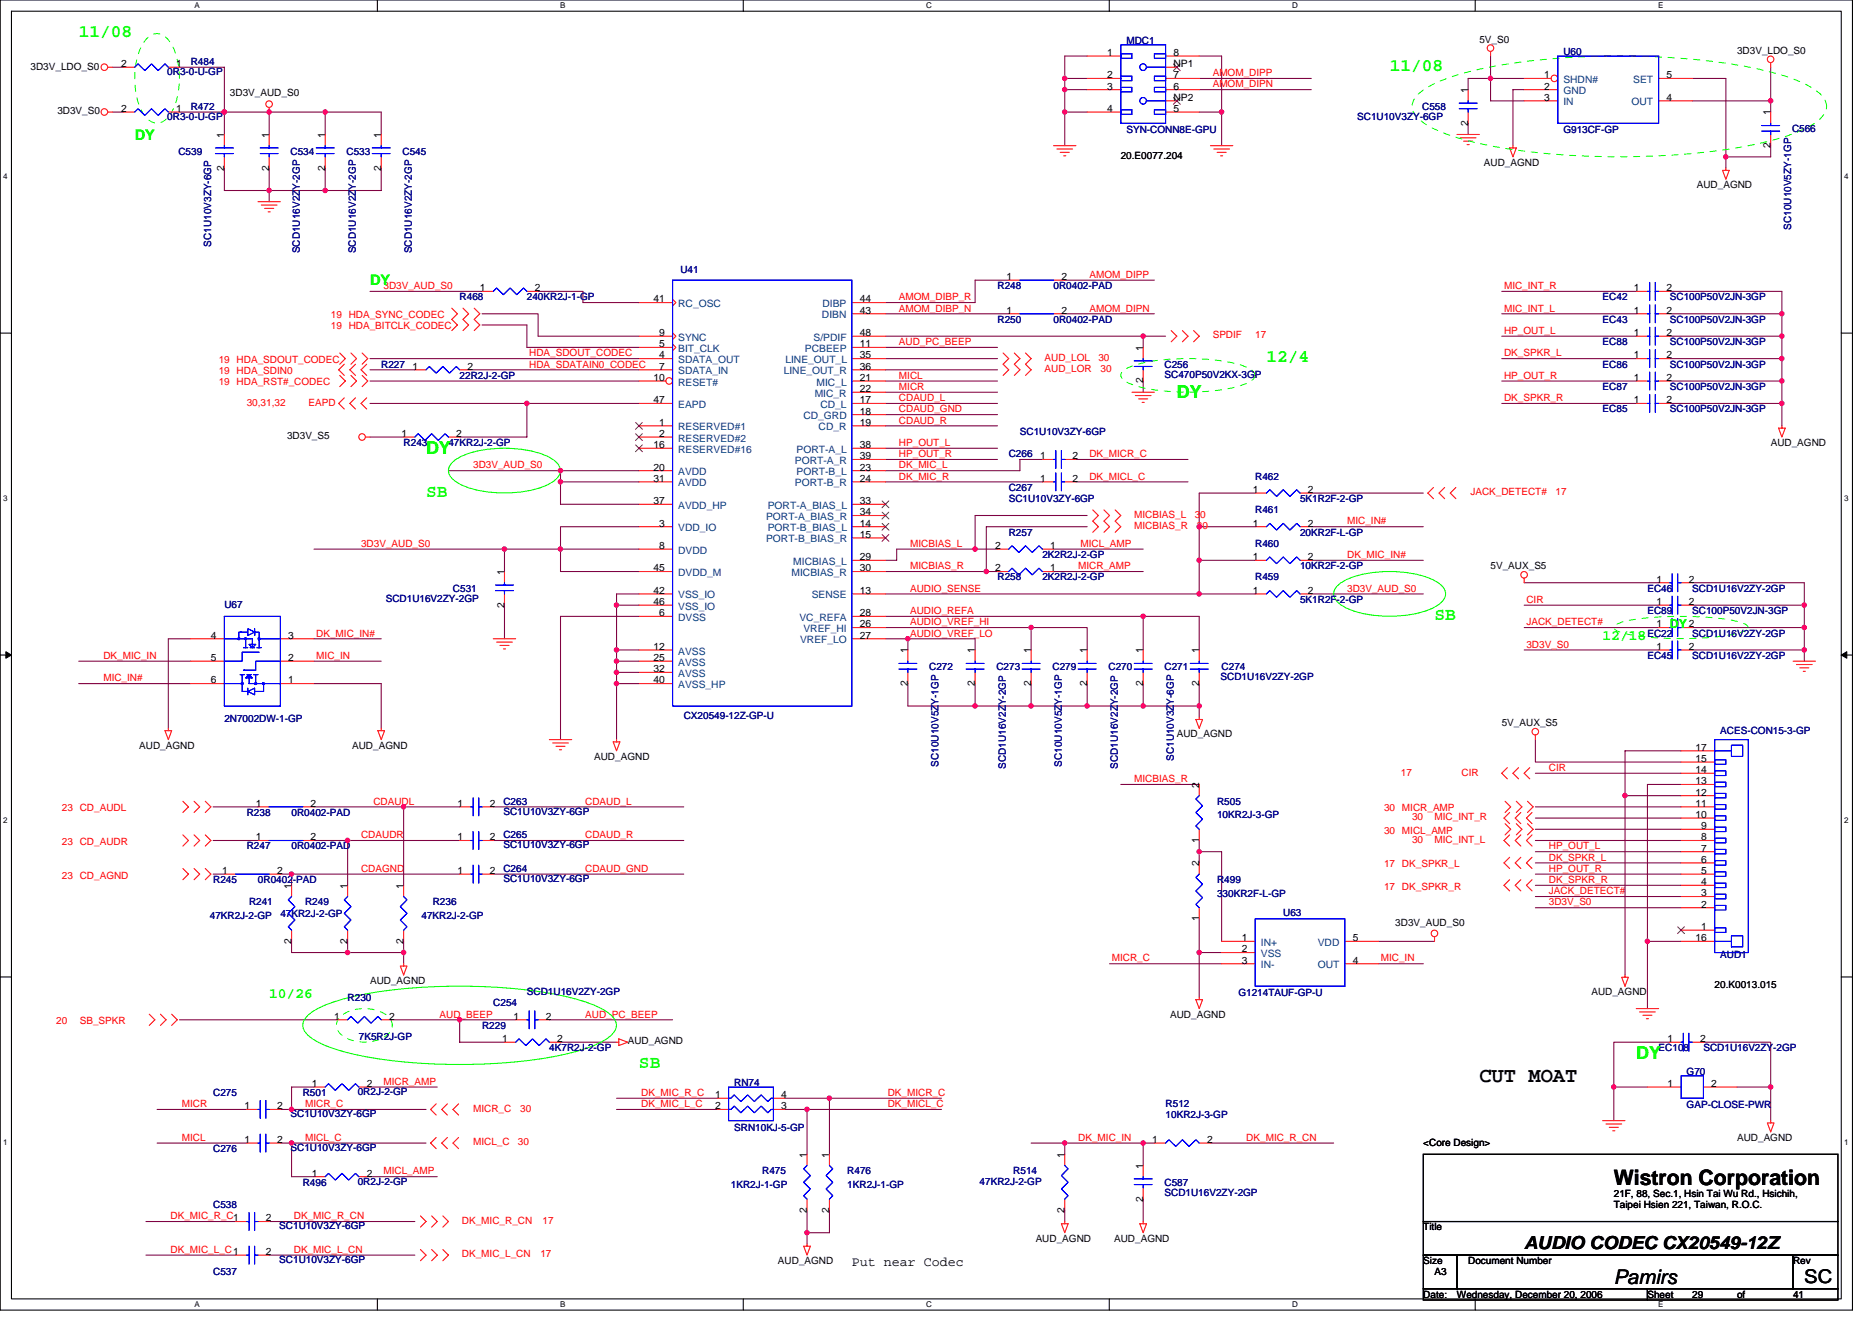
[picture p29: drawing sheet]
<svg xmlns="http://www.w3.org/2000/svg" width="297mm" height="210mm" viewBox="0 0 297 210" stroke-linecap="round" stroke-linejoin="round" font-family="sans-serif">
<defs><g id="words">
<g font-size="3.4">
<text x="234.7" y="171.7">CUT MOAT</text>
<text x="256.1" y="188">Wistron Corporation</text>
</g>
<text font-size="3.2" x="256.1" y="203.8">Pamirs</text>
<text font-size="3" x="286.3" y="203.6">SC</text>
<g font-size="2.8" fill="#0f0">
<text x="12.5" y="5.9">11/08</text>
<text x="220.5" y="11.2">11/08</text>
<text x="201" y="57.5">12/4</text>
<text x="186.7" y="63.1">DY</text>
<text x="67.6" y="72">DY</text>
<text x="67.6" y="78.8">SB</text>
<text x="227.6" y="98.4">SB</text>
<text x="259.6" y="168">DY</text>
<text x="101.4" y="169.5">SB</text>
</g>
<text font-size="2.8" x="241.8" y="198.2">AUDIO CODEC CX20549-12Z</text>
<g font-size="2.3" fill="#0f0">
<text x="21.4" y="22.2">DY</text>
<text x="58.7" y="45.2">DY</text>
<text x="254.3" y="101.5">12/18</text>
<text x="42.7" y="158.4">10/26</text>
</g>
<text font-size="2.1" x="135.2" y="200.8">Put near Codec</text>
<text font-size="1.9" fill="#0f0" x="265" y="99.6">DY</text>
<g font-size="1.6">
<text x="4.8" y="11">3D3V_LDO_S0</text>
<text x="19.2" y="10.6">2</text>
<text x="28" y="10.6">1</text>
<text x="175.7" y="8.9">1</text>
<text x="186.2" y="8.9">8</text>
<text x="186.2" y="10.6">NP1</text>
<text x="234.7" y="6.8">5V_S0</text>
<text x="275.6" y="8.5">3D3V_LDO_S0</text>
<text x="19.2" y="17.8">2</text>
<text x="28" y="17.8">1</text>
<text x="36.5" y="15.3">3D3V_AUD_S0</text>
<text x="175.7" y="12.4">2</text>
<text x="175.7" y="14.2">3</text>
<text x="175.7" y="17.8">4</text>
<text x="186.2" y="17.8">5</text>
<text x="186.2" y="14.2">6</text>
<text x="186.2" y="12.4">7</text>
<text x="186.2" y="16">NP2</text>
<text x="232.9" y="14.8" transform="rotate(-90 232.9 14.8)">1</text>
<text x="245" y="12.4">1</text>
<text x="245" y="14.2">2</text>
<text x="245" y="16">3</text>
<text x="264.4" y="12.4">5</text>
<text x="264.4" y="16">4</text>
<text x="9.1" y="18.1">3D3V_S0</text>
<text x="35.6" y="21.9" transform="rotate(-90 35.6 21.9)">1</text>
<text x="42.7" y="21.9" transform="rotate(-90 42.7 21.9)">1</text>
<text x="51.6" y="21.9" transform="rotate(-90 51.6 21.9)">1</text>
<text x="60.5" y="21.9" transform="rotate(-90 60.5 21.9)">1</text>
<text x="232.9" y="19.9" transform="rotate(-90 232.9 19.9)">2</text>
<text x="280.9" y="23.5" transform="rotate(-90 280.9 23.5)">2</text>
<text x="280.9" y="18.3" transform="rotate(-90 280.9 18.3)">1</text>
<text x="35.6" y="27.1" transform="rotate(-90 35.6 27.1)">2</text>
<text x="42.7" y="27.1" transform="rotate(-90 42.7 27.1)">2</text>
<text x="51.6" y="27.1" transform="rotate(-90 51.6 27.1)">2</text>
<text x="60.5" y="27.1" transform="rotate(-90 60.5 27.1)">2</text>
<text x="177.8" y="25.3">20.E0077.204</text>
<text x="235.5" y="26.3">AUD_AGND</text>
<text x="269.2" y="29.9">AUD_AGND</text>
<text x="76.1" y="46.2">1</text>
<text x="84.9" y="46.2">2</text>
<text x="103.7" y="48">41</text>
<text x="136.4" y="48">44</text>
<text x="159.7" y="44.4">1</text>
<text x="168.4" y="44.4">2</text>
<text x="259.3" y="46.2">1</text>
<text x="264.4" y="46.2">2</text>
<text x="104.6" y="53.3">9</text>
<text x="136.4" y="49.8">43</text>
<text x="136.4" y="53.3">48</text>
<text x="159.7" y="49.8">1</text>
<text x="168.4" y="49.8">2</text>
<text x="259.3" y="53.3">1</text>
<text x="259.3" y="49.8">1</text>
<text x="264.4" y="53.3">2</text>
<text x="264.4" y="49.8">2</text>
<text x="65.5" y="58.7">1</text>
<text x="74.2" y="58.7">2</text>
<text x="104.6" y="55.1">5</text>
<text x="104.6" y="56.9">4</text>
<text x="104.6" y="58.7">7</text>
<text x="136.4" y="56.9">35</text>
<text x="136.4" y="58.7">36</text>
<text x="136.4" y="55.1">11</text>
<text x="181.4" y="55.6" transform="rotate(-90 181.4 55.6)">1</text>
<text x="259.3" y="56.9">1</text>
<text x="264.4" y="56.9">2</text>
<text x="103.7" y="60.4">10</text>
<text x="103.7" y="64">47</text>
<text x="136.4" y="60.4">21</text>
<text x="136.4" y="64">17</text>
<text x="136.4" y="62.2">22</text>
<text x="136.4" y="65.8">18</text>
<text x="181.4" y="60.8" transform="rotate(-90 181.4 60.8)">2</text>
<text x="259.3" y="60.4">1</text>
<text x="259.3" y="64">1</text>
<text x="264.4" y="60.4">2</text>
<text x="264.4" y="64">2</text>
<text x="45.5" y="69.7">3D3V_S5</text>
<text x="63.7" y="69.3">1</text>
<text x="72.4" y="69.3">2</text>
<text x="103.7" y="71.1">16</text>
<text x="104.6" y="67.5">1</text>
<text x="104.6" y="69.3">2</text>
<text x="136.4" y="71.1">38</text>
<text x="136.4" y="67.5">19</text>
<text x="281" y="70.8">AUD_AGND</text>
<text x="103.7" y="74.7">20</text>
<text x="103.7" y="76.4">31</text>
<text x="136.4" y="74.7">23</text>
<text x="136.4" y="72.9">39</text>
<text x="136.4" y="76.4">24</text>
<text x="165" y="76.4">1</text>
<text x="165" y="72.9">1</text>
<text x="170.2" y="76.4">2</text>
<text x="170.2" y="72.9">2</text>
<text x="103.7" y="80">37</text>
<text x="104.6" y="83.5">3</text>
<text x="136.4" y="80">33</text>
<text x="136.4" y="83.5">14</text>
<text x="136.4" y="81.8">34</text>
<text x="198.8" y="83.5">1</text>
<text x="198.8" y="78.2">1</text>
<text x="207.5" y="83.5">2</text>
<text x="207.5" y="78.2">2</text>
<text x="104.6" y="87.1">8</text>
<text x="136.4" y="88.9">29</text>
<text x="136.4" y="85.3">15</text>
<text x="157.9" y="87.1">2</text>
<text x="166.6" y="87.1">1</text>
<text x="198.8" y="88.9">1</text>
<text x="207.5" y="88.9">2</text>
<text x="80" y="91.2" transform="rotate(-90 80 91.2)">1</text>
<text x="103.7" y="90.7">45</text>
<text x="103.7" y="94.2">42</text>
<text x="103.7" y="96">46</text>
<text x="136.4" y="94.2">13</text>
<text x="136.4" y="90.7">30</text>
<text x="157.9" y="90.7">2</text>
<text x="166.6" y="90.7">1</text>
<text x="198.8" y="94.2">1</text>
<text x="207.5" y="94.2">2</text>
<text x="236.5" y="90.3">5V_AUX_S5</text>
<text x="262.8" y="92.4">1</text>
<text x="262.8" y="96">1</text>
<text x="268" y="92.4">2</text>
<text x="268" y="96">2</text>
<text x="33.5" y="101.3">4</text>
<text x="45.7" y="101.3">3</text>
<text x="80" y="96.4" transform="rotate(-90 80 96.4)">2</text>
<text x="104.6" y="97.8">6</text>
<text x="136.4" y="99.5">26</text>
<text x="136.4" y="97.8">28</text>
<text x="136.4" y="101.3">27</text>
<text x="262.8" y="99.5">1</text>
<text x="268" y="99.5">2</text>
<text x="33.5" y="104.9">5</text>
<text x="45.7" y="104.9">2</text>
<text x="103.7" y="103.1">12</text>
<text x="103.7" y="104.9">25</text>
<text x="103.7" y="106.7">32</text>
<text x="144" y="103.7" transform="rotate(-90 144 103.7)">1</text>
<text x="154.7" y="103.7" transform="rotate(-90 154.7 103.7)">1</text>
<text x="163.6" y="103.7" transform="rotate(-90 163.6 103.7)">1</text>
<text x="172.5" y="103.7" transform="rotate(-90 172.5 103.7)">1</text>
<text x="181.4" y="103.7" transform="rotate(-90 181.4 103.7)">1</text>
<text x="190.3" y="103.7" transform="rotate(-90 190.3 103.7)">1</text>
<text x="262.8" y="103.1">1</text>
<text x="268" y="103.1">2</text>
<text x="33.5" y="108.4">6</text>
<text x="45.7" y="108.4">1</text>
<text x="103.7" y="108.4">40</text>
<text x="144" y="108.8" transform="rotate(-90 144 108.8)">2</text>
<text x="154.7" y="108.8" transform="rotate(-90 154.7 108.8)">2</text>
<text x="163.6" y="108.8" transform="rotate(-90 163.6 108.8)">2</text>
<text x="172.5" y="108.8" transform="rotate(-90 172.5 108.8)">2</text>
<text x="181.4" y="108.8" transform="rotate(-90 181.4 108.8)">2</text>
<text x="190.3" y="108.8" transform="rotate(-90 190.3 108.8)">2</text>
<text x="22.1" y="118.8">AUD_AGND</text>
<text x="55.9" y="118.8">AUD_AGND</text>
<text x="186.7" y="117">AUD_AGND</text>
<text x="238.3" y="115.2">5V_AUX_S5</text>
<text x="269" y="119.1">17</text>
<text x="94.3" y="120.5">AUD_AGND</text>
<text x="190.3" y="125" transform="rotate(-90 190.3 125)">2</text>
<text x="269" y="124.4">13</text>
<text x="269" y="122.7">14</text>
<text x="269" y="120.9">15</text>
<text x="40.6" y="128">1</text>
<text x="49.3" y="128">2</text>
<text x="72.6" y="128">1</text>
<text x="77.7" y="128">2</text>
<text x="269" y="129.8">10</text>
<text x="269" y="128">11</text>
<text x="269" y="126.2">12</text>
<text x="269.9" y="131.6">9</text>
<text x="40.6" y="133.3">1</text>
<text x="49.3" y="133.3">2</text>
<text x="72.6" y="133.3">1</text>
<text x="77.7" y="133.3">2</text>
<text x="190.3" y="137.4" transform="rotate(-90 190.3 137.4)">2</text>
<text x="190.3" y="133.7" transform="rotate(-90 190.3 133.7)">1</text>
<text x="269.9" y="136.9">6</text>
<text x="269.9" y="135.1">7</text>
<text x="269.9" y="133.3">8</text>
<text x="35.2" y="138.7">1</text>
<text x="44" y="138.7">2</text>
<text x="46.2" y="141" transform="rotate(-90 46.2 141)">1</text>
<text x="55.1" y="141" transform="rotate(-90 55.1 141)">1</text>
<text x="64" y="141" transform="rotate(-90 64 141)">1</text>
<text x="72.6" y="138.7">1</text>
<text x="77.7" y="138.7">2</text>
<text x="269.9" y="144">2</text>
<text x="269.9" y="142.2">3</text>
<text x="269.9" y="140.4">4</text>
<text x="269.9" y="138.7">5</text>
<text x="46.2" y="149.7" transform="rotate(-90 46.2 149.7)">2</text>
<text x="55.1" y="149.7" transform="rotate(-90 55.1 149.7)">2</text>
<text x="64" y="149.7" transform="rotate(-90 64 149.7)">2</text>
<text x="190.3" y="146.2" transform="rotate(-90 190.3 146.2)">1</text>
<text x="197" y="149.3">1</text>
<text x="214.6" y="149.3">5</text>
<text x="221.4" y="146.9">3D3V_AUD_S0</text>
<text x="269" y="149.3">16</text>
<text x="269.9" y="147.6">1</text>
<text x="197" y="151.1">2</text>
<text x="197" y="152.9">3</text>
<text x="214.6" y="152.9">4</text>
<text x="53" y="161.8">1</text>
<text x="58.7" y="156.1">AUD_AGND</text>
<text x="61.7" y="161.8">2</text>
<text x="81.5" y="161.8">1</text>
<text x="86.6" y="161.8">2</text>
<text x="185.7" y="161.4">AUD_AGND</text>
<text x="252.5" y="157.9">AUD_AGND</text>
<text x="272.1" y="156.8">20.K0013.015</text>
<text x="79.7" y="165.3">1</text>
<text x="88.4" y="165.3">2</text>
<text x="99.6" y="165.7">AUD_AGND</text>
<text x="264.6" y="165.3">1</text>
<text x="269.8" y="165.3">2</text>
<text x="49.5" y="172.4">1</text>
<text x="58.2" y="172.4">2</text>
<text x="264.6" y="172.4">1</text>
<text x="271.5" y="172.4">2</text>
<text x="38.8" y="176">1</text>
<text x="44" y="176">2</text>
<text x="113.5" y="174.2">1</text>
<text x="113.5" y="176">2</text>
<text x="124" y="176">3</text>
<text x="124" y="174.2">4</text>
<text x="38.8" y="181.3">1</text>
<text x="44" y="181.3">2</text>
<text x="128" y="183.7" transform="rotate(-90 128 183.7)">1</text>
<text x="131.6" y="183.7" transform="rotate(-90 131.6 183.7)">1</text>
<text x="168.9" y="183.7" transform="rotate(-90 168.9 183.7)">1</text>
<text x="181.4" y="185.4" transform="rotate(-90 181.4 185.4)">1</text>
<text x="182.8" y="181.3">1</text>
<text x="191.5" y="181.3">2</text>
<text x="225.8" y="181.9">&lt;Core Design&gt;</text>
<text x="275.6" y="181">AUD_AGND</text>
<text x="49.5" y="186.7">1</text>
<text x="58.2" y="186.7">2</text>
<text x="181.4" y="190.6" transform="rotate(-90 181.4 190.6)">2</text>
<text x="256.1" y="189.9">21F, 88, Sec.1, Hsin Tai Wu Rd., Hsichih,</text>
<text x="256.1" y="191.7">Taipei Hsien 221, Taiwan, R.O.C.</text>
<text x="42.2" y="193.8">2</text>
<text x="128" y="192.4" transform="rotate(-90 128 192.4)">2</text>
<text x="131.6" y="192.4" transform="rotate(-90 131.6 192.4)">2</text>
<text x="164.3" y="197">AUD_AGND</text>
<text x="168.9" y="192.4" transform="rotate(-90 168.9 192.4)">2</text>
<text x="176.8" y="197">AUD_AGND</text>
<text x="225.8" y="195.2">Title</text>
<text x="42.2" y="199.1">2</text>
<text x="123.4" y="200.6">AUD_AGND</text>
<text x="225.8" y="200.6">Size</text>
<text x="227.6" y="202.3">A3</text>
<text x="233" y="200.6">Document Number</text>
<text x="284.5" y="200.6">Rev</text>
<text x="225.8" y="205.9">Date:</text>
<text x="231.2" y="205.9">Wednesday, December 20, 2006</text>
<text x="261.4" y="205.9">Sheet</text>
<text x="268.5" y="205.9">29</text>
<text x="275.6" y="205.9">of</text>
<text x="284.5" y="205.9">41</text>
</g>
<g font-size="1.6" fill="#000080">
<text x="26.5" y="11.9">0R3-0-U-GP</text>
<text x="30.3" y="10.3">R484</text>
<text x="178.7" y="6.9">MDC1</text>
<text x="248.1" y="8.7">U60</text>
<text x="30.3" y="17.4">R472</text>
<text x="225.7" y="17.4">C558</text>
<text x="26.5" y="19">0R3-0-U-GP</text>
<text x="178.7" y="21.1">SYN-CONN8E-GPU</text>
<text x="215.3" y="19">SC1U10V3ZY-6GP</text>
<text x="248.1" y="21.1">G913CF-GP</text>
<text x="284.3" y="21">C566</text>
<text x="28.3" y="24.5">C539</text>
<text x="46.1" y="24.5">C534</text>
<text x="55" y="24.5">C533</text>
<text x="63.9" y="24.5">C545</text>
<text x="33.5" y="39.1" transform="rotate(-90 33.5 39.1)">SC1U10V3ZY-6GP</text>
<text x="47.6" y="40.2" transform="rotate(-90 47.6 40.2)">SCD1U16V2ZY-2GP</text>
<text x="56.5" y="40.2" transform="rotate(-90 56.5 40.2)">SCD1U16V2ZY-2GP</text>
<text x="65.4" y="40.2" transform="rotate(-90 65.4 40.2)">SCD1U16V2ZY-2GP</text>
<text x="284.2" y="36.4" transform="rotate(-90 284.2 36.4)">SC10U10V5ZY-1GP</text>
<text x="72.9" y="47.6">R468</text>
<text x="83.6" y="47.6">240KR2J-1-GP</text>
<text x="108" y="43.4">U41</text>
<text x="158.3" y="45.9">R248</text>
<text x="167.2" y="45.9">0R0402-PAD</text>
<text x="254.3" y="47.6">EC42</text>
<text x="265" y="47.6">SC100P50V2JN-3GP</text>
<text x="158.3" y="51.2">R250</text>
<text x="167.2" y="51.2">0R0402-PAD</text>
<text x="254.3" y="51.2">EC43</text>
<text x="265" y="51.2">SC100P50V2JN-3GP</text>
<text x="60.5" y="58.3">R227</text>
<text x="184.8" y="58.3">C256</text>
<text x="184.8" y="59.9">SC470P50V2KX-3GP</text>
<text x="254.3" y="54.8">EC88</text>
<text x="254.3" y="58.3">EC86</text>
<text x="265" y="54.8">SC100P50V2JN-3GP</text>
<text x="265" y="58.3">SC100P50V2JN-3GP</text>
<text x="72.9" y="60.1">22R2J-2-GP</text>
<text x="254.3" y="61.9">EC87</text>
<text x="254.3" y="65.4">EC85</text>
<text x="265" y="61.9">SC100P50V2JN-3GP</text>
<text x="265" y="65.4">SC100P50V2JN-3GP</text>
<text x="64" y="70.8">R243</text>
<text x="71.2" y="70.8">47KR2J-2-GP</text>
<text x="161.8" y="69">SC1U10V3ZY-6GP</text>
<text x="160.1" y="77.9">C267</text>
<text x="160.1" y="72.5">C266</text>
<text x="199.2" y="76.1">R462</text>
<text x="160.1" y="79.7">SC1U10V3ZY-6GP</text>
<text x="199.2" y="81.4">R461</text>
<text x="206.3" y="79.7">5K1R2F-2-GP</text>
<text x="160.1" y="85">R257</text>
<text x="165.4" y="88.5">2K2R2J-2-GP</text>
<text x="199.2" y="86.8">R460</text>
<text x="206.3" y="85">20KR2F-L-GP</text>
<text x="61.2" y="95.5">SCD1U16V2ZY-2GP</text>
<text x="71.9" y="93.9">C531</text>
<text x="158.3" y="92.1">R258</text>
<text x="165.4" y="92.1">2K2R2J-2-GP</text>
<text x="199.2" y="92.1">R459</text>
<text x="206.3" y="90.3">10KR2F-2-GP</text>
<text x="206.3" y="95.7">5K1R2F-2-GP</text>
<text x="261.4" y="93.9">EC46</text>
<text x="268.5" y="93.9">SCD1U16V2ZY-2GP</text>
<text x="35.6" y="96.5">U67</text>
<text x="261.4" y="101">EC22</text>
<text x="261.4" y="97.4">EC89</text>
<text x="268.5" y="101">SCD1U16V2ZY-2GP</text>
<text x="268.5" y="97.4">SC100P50V2JN-3GP</text>
<text x="147.4" y="106.3">C272</text>
<text x="158.1" y="106.3">C273</text>
<text x="167" y="106.3">C279</text>
<text x="175.9" y="106.3">C270</text>
<text x="184.8" y="106.3">C271</text>
<text x="193.7" y="107.9">SCD1U16V2ZY-2GP</text>
<text x="193.8" y="106.3">C274</text>
<text x="261.4" y="104.5">EC45</text>
<text x="268.5" y="104.5">SCD1U16V2ZY-2GP</text>
<text x="35.6" y="114.5">2N7002DW-1-GP</text>
<text x="108.5" y="114.2">CX20549-12Z-GP-U</text>
<text x="273" y="116.5">ACES-CON15-3-GP</text>
<text x="148.9" y="121.6" transform="rotate(-90 148.9 121.6)">SC10U10V5ZY-1GP</text>
<text x="159.6" y="122" transform="rotate(-90 159.6 122)">SCD1U16V2ZY-2GP</text>
<text x="168.5" y="121.6" transform="rotate(-90 168.5 121.6)">SC10U10V5ZY-1GP</text>
<text x="177.4" y="122" transform="rotate(-90 177.4 122)">SCD1U16V2ZY-2GP</text>
<text x="186.3" y="120.7" transform="rotate(-90 186.3 120.7)">SC1U10V3ZY-6GP</text>
<text x="39.2" y="129.4">R238</text>
<text x="46.3" y="129.4">0R0402-PAD</text>
<text x="79.9" y="127.7">C263</text>
<text x="79.9" y="129.3">SC1U10V3ZY-6GP</text>
<text x="193.1" y="127.7">R505</text>
<text x="193.1" y="129.8">10KR2J-3-GP</text>
<text x="39.2" y="134.8">R247</text>
<text x="46.3" y="134.8">0R0402-PAD</text>
<text x="79.9" y="133">C265</text>
<text x="79.9" y="134.6">SC1U10V3ZY-6GP</text>
<text x="33.8" y="140.1">R245</text>
<text x="39.5" y="143.7">R241</text>
<text x="40.9" y="140.1">0R0402-PAD</text>
<text x="48.4" y="143.7">R249</text>
<text x="68.7" y="143.7">R236</text>
<text x="79.9" y="138.3">C264</text>
<text x="79.9" y="139.9">SC1U10V3ZY-6GP</text>
<text x="193.1" y="140.1">R499</text>
<text x="193.1" y="142.2">330KR2F-L-GP</text>
<text x="33.3" y="145.8">47KR2J-2-GP</text>
<text x="44.5" y="145.4">47KR2J-2-GP</text>
<text x="66.9" y="145.8">47KR2J-2-GP</text>
<text x="203.6" y="145.3">U63</text>
<text x="273" y="152">AUD1</text>
<text x="55.2" y="158.8">R230</text>
<text x="78.3" y="159.7">C254</text>
<text x="83.6" y="157.9">SCD1U16V2ZY-2GP</text>
<text x="196.5" y="158.1">G1214TAUF-GP-U</text>
<text x="56.9" y="165">7K5R2J-GP</text>
<text x="76.5" y="163.2">R229</text>
<text x="87.2" y="166.8">4K7R2J-2-GP</text>
<text x="263.2" y="166.8">EC108</text>
<text x="270.3" y="166.8">SCD1U16V2ZY-2GP</text>
<text x="33.8" y="173.9">C275</text>
<text x="48" y="173.9">R501</text>
<text x="56.8" y="173.7">0R2J-2-GP</text>
<text x="116.5" y="172.3">RN74</text>
<text x="267.6" y="170.5">G70</text>
<text x="46.1" y="177.3">SC1U10V3ZY-6GP</text>
<text x="116.5" y="179.4">SRN10KJ-5-GP</text>
<text x="185" y="175.7">R512</text>
<text x="185" y="177.4">10KR2J-3-GP</text>
<text x="267.6" y="175.8">GAP-CLOSE-PWR</text>
<text x="33.8" y="182.8">C276</text>
<text x="46.1" y="182.6">SC1U10V3ZY-6GP</text>
<text x="33.8" y="191.7">C538</text>
<text x="48" y="188.1">R496</text>
<text x="56.8" y="187.9">0R2J-2-GP</text>
<text x="116" y="188.5">1KR2J-1-GP</text>
<text x="120.9" y="186.3">R475</text>
<text x="134.4" y="186.3">R476</text>
<text x="134.4" y="188.5">1KR2J-1-GP</text>
<text x="155.4" y="187.9">47KR2J-2-GP</text>
<text x="160.8" y="186.3">R514</text>
<text x="184.8" y="188.1">C587</text>
<text x="184.8" y="189.7">SCD1U16V2ZY-2GP</text>
<text x="44.3" y="195.1">SC1U10V3ZY-6GP</text>
<text x="33.8" y="202.3">C537</text>
<text x="44.3" y="200.4">SC1U10V3ZY-6GP</text>
</g>
<g font-size="1.6" fill="#f00">
<text x="192.4" y="12.1">AMOM_DIPP</text>
<text x="192.4" y="13.9">AMOM_DIPN</text>
<text x="60.9" y="45.9">3D3V_AUD_S0</text>
<text x="142.6" y="47.6">AMOM_DIBP_R</text>
<text x="172.9" y="44.1">AMOM_DIPP</text>
<text x="238.7" y="45.9">MIC_INT_R</text>
<text x="52.5" y="50.5">19 HDA_SYNC_CODEC</text>
<text x="52.5" y="52.3">19 HDA_BITCLK_CODEC</text>
<text x="142.6" y="49.4">AMOM_DIBP_N</text>
<text x="172.9" y="49.4">AMOM_DIPN</text>
<text x="192.4" y="53.7">SPDIF</text>
<text x="199.2" y="53.7">17</text>
<text x="238.7" y="53">HP_OUT_L</text>
<text x="238.7" y="49.4">MIC_INT_L</text>
<text x="34.7" y="59.4">19 HDA_SDIN0</text>
<text x="34.7" y="57.6">19 HDA_SDOUT_CODEC</text>
<text x="84" y="58.3">HDA_SDATAIN0_CODEC</text>
<text x="84" y="56.5">HDA_SDOUT_CODEC</text>
<text x="142.6" y="54.8">AUD_PC_BEEP</text>
<text x="165.8" y="59">AUD_LOR</text>
<text x="165.8" y="57.3">AUD_LOL</text>
<text x="174.3" y="57.3">30</text>
<text x="174.6" y="59">30</text>
<text x="238.7" y="56.5">DK_SPKR_L</text>
<text x="34.7" y="61.2">19 HDA_RST#_CODEC</text>
<text x="39.2" y="64.4">30,31,32</text>
<text x="48.9" y="64.4">EAPD</text>
<text x="142.6" y="65.4">CDAUD_GND</text>
<text x="142.6" y="63.6">CDAUD_L</text>
<text x="142.6" y="61.9">MICR</text>
<text x="142.6" y="60.1">MICL</text>
<text x="238.7" y="60.1">HP_OUT_R</text>
<text x="238.7" y="63.6">DK_SPKR_R</text>
<text x="142.6" y="67.2">CDAUD_R</text>
<text x="142.6" y="70.8">HP_OUT_L</text>
<text x="75.1" y="74.3">3D3V_AUD_S0</text>
<text x="142.6" y="72.5">HP_OUT_R</text>
<text x="142.6" y="76.1">DK_MIC_R</text>
<text x="142.6" y="74.3">DK_MIC_L</text>
<text x="172.9" y="72.5">DK_MICR_C</text>
<text x="172.9" y="76.1">DK_MICL_C</text>
<text x="180" y="83.9">MICBIAS_R</text>
<text x="180" y="82.1">MICBIAS_L</text>
<text x="189.6" y="82.1">30</text>
<text x="189.9" y="83.9">30</text>
<text x="213.8" y="83.2">MIC_IN#</text>
<text x="233.3" y="78.6">JACK_DETECT#</text>
<text x="246.8" y="78.6">17</text>
<text x="57.3" y="86.8">3D3V_AUD_S0</text>
<text x="144.4" y="86.8">MICBIAS_L</text>
<text x="171.4" y="86.8">MICL_AMP</text>
<text x="213.8" y="88.5">DK_MIC_IN#</text>
<text x="144.4" y="90.3">MICBIAS_R</text>
<text x="144.4" y="93.9">AUDIO_SENSE</text>
<text x="171.1" y="90.3">MICR_AMP</text>
<text x="213.8" y="93.9">3D3V_AUD_S0</text>
<text x="242.2" y="95.7">CIR</text>
<text x="50.2" y="101">DK_MIC_IN#</text>
<text x="144.4" y="101">AUDIO_VREF_LO</text>
<text x="144.4" y="97.4">AUDIO_REFA</text>
<text x="144.4" y="99.2">AUDIO_VREF_HI</text>
<text x="242.2" y="99.2">JACK_DETECT#</text>
<text x="16.4" y="104.5">DK_MIC_IN</text>
<text x="50.2" y="104.5">MIC_IN</text>
<text x="242.2" y="102.8">3D3V_S0</text>
<text x="16.4" y="108.1">MIC_IN#</text>
<text x="180" y="124.1">MICBIAS_R</text>
<text x="222.3" y="123">17</text>
<text x="231.9" y="123">CIR</text>
<text x="245.8" y="122.3">CIR</text>
<text x="9.8" y="128.7">23 CD_AUDL</text>
<text x="59.2" y="127.7">CDAUDL</text>
<text x="92.9" y="127.7">CDAUD_L</text>
<text x="219.6" y="128.7">30 MICR_AMP</text>
<text x="224.1" y="130.2">30</text>
<text x="227.6" y="130.2">MIC_INT_R</text>
<text x="9.8" y="134">23 CD_AUDR</text>
<text x="57.3" y="133">CDAUDR</text>
<text x="92.9" y="133">CDAUD_R</text>
<text x="219.6" y="137.6">17 DK_SPKR_L</text>
<text x="219.6" y="132.3">30 MICL_AMP</text>
<text x="224.1" y="133.7">30</text>
<text x="227.6" y="133.7">MIC_INT_L</text>
<text x="245.8" y="134.8">HP_OUT_L</text>
<text x="245.8" y="136.5">DK_SPKR_L</text>
<text x="9.8" y="139.4">23 CD_AGND</text>
<text x="57.3" y="138.3">CDAGND</text>
<text x="92.9" y="138.3">CDAUD_GND</text>
<text x="219.6" y="141.2">17 DK_SPKR_R</text>
<text x="245.8" y="140.1">DK_SPKR_R</text>
<text x="245.8" y="141.9">JACK_DETECT#</text>
<text x="245.8" y="143.7">3D3V_S0</text>
<text x="245.8" y="138.3">HP_OUT_R</text>
<text x="176.4" y="152.5">MICR_C</text>
<text x="219.1" y="152.5">MIC_IN</text>
<text x="69.7" y="161.4">AUD_BEEP</text>
<text x="92.9" y="161.4">AUD_PC_BEEP</text>
<text x="8.9" y="162.5">20</text>
<text x="12.7" y="162.5">SB_SPKR</text>
<text x="60.9" y="172.1">MICR_AMP</text>
<text x="101.7" y="173.9">DK_MIC_R_C</text>
<text x="140.9" y="173.9">DK_MICR_C</text>
<text x="28.8" y="175.7">MICR</text>
<text x="48.4" y="175.7">MICR_C</text>
<text x="75.1" y="176.4">MICR_C</text>
<text x="82.5" y="176.4">30</text>
<text x="101.7" y="175.7">DK_MIC_L_C</text>
<text x="140.9" y="175.7">DK_MICL_C</text>
<text x="28.8" y="181">MICL</text>
<text x="48.4" y="181">MICL_C</text>
<text x="75.1" y="181.7">MICL_C</text>
<text x="82.2" y="181.7">30</text>
<text x="171.1" y="181">DK_MIC_IN</text>
<text x="197.8" y="181">DK_MIC_R_CN</text>
<text x="60.9" y="186.3">MICL_AMP</text>
<text x="27.1" y="193.4">DK_MIC_R_C1</text>
<text x="46.6" y="193.4">DK_MIC_R_CN</text>
<text x="73.3" y="194.2">DK_MIC_R_CN</text>
<text x="86.1" y="194.2">17</text>
<text x="27.1" y="198.8">DK_MIC_L_C1</text>
<text x="46.6" y="198.8">DK_MIC_L_CN</text>
<text x="73.3" y="199.5">DK_MIC_L_CN</text>
<text x="85.7" y="199.5">17</text>
</g>
<g font-size="1.6" fill="#004080">
<text x="248.1" y="13.2">SHDN#</text>
<text x="248.1" y="14.9">GND</text>
<text x="248.1" y="16.7">IN</text>
<text x="258.9" y="16.7">OUT</text>
<text x="259.1" y="13.2">SET</text>
<text x="107.6" y="48.7">RC_OSC</text>
<text x="130.4" y="50.5">DIBN</text>
<text x="130.5" y="48.7">DIBP</text>
<text x="107.6" y="54.1">SYNC</text>
<text x="107.6" y="55.8">BIT_CLK</text>
<text x="107.6" y="57.6">SDATA_OUT</text>
<text x="107.6" y="59.4">SDATA_IN</text>
<text x="124.4" y="59.4">LINE_OUT_R</text>
<text x="124.6" y="57.6">LINE_OUT_L</text>
<text x="127.7" y="55.8">PCBEEP</text>
<text x="129.1" y="54.1">S/PDIF</text>
<text x="107.6" y="61.2">RESET#</text>
<text x="107.6" y="64.7">EAPD</text>
<text x="129.3" y="62.9">MIC_R</text>
<text x="129.6" y="61.2">MIC_L</text>
<text x="130.2" y="64.7">CD_L</text>
<text x="107.6" y="68.3">RESERVED#1</text>
<text x="107.6" y="70.1">RESERVED#2</text>
<text x="107.6" y="71.8">RESERVED#16</text>
<text x="126.4" y="71.8">PORT-A_L</text>
<text x="127.5" y="66.5">CD_GRD</text>
<text x="129.9" y="68.3">CD_R</text>
<text x="107.6" y="75.4">AVDD</text>
<text x="107.6" y="77.2">AVDD</text>
<text x="126.1" y="73.6">PORT-A_R</text>
<text x="126.1" y="77.2">PORT-B_R</text>
<text x="126.4" y="75.4">PORT-B_L</text>
<text x="107.6" y="80.7">AVDD_HP</text>
<text x="121.6" y="82.5">PORT-A_BIAS_R</text>
<text x="121.8" y="80.7">PORT-A_BIAS_L</text>
<text x="107.6" y="84.3">VDD_IO</text>
<text x="107.6" y="87.8">DVDD</text>
<text x="121.6" y="86.1">PORT-B_BIAS_R</text>
<text x="121.8" y="84.3">PORT-B_BIAS_L</text>
<text x="125.9" y="89.6">MICBIAS_L</text>
<text x="107.6" y="91.4">DVDD_M</text>
<text x="107.6" y="95">VSS_IO</text>
<text x="125.6" y="91.4">MICBIAS_R</text>
<text x="128.8" y="95">SENSE</text>
<text x="107.6" y="96.7">VSS_IO</text>
<text x="107.6" y="98.5">DVSS</text>
<text x="126.8" y="98.5">VC_REFA</text>
<text x="127.5" y="100.3">VREF_HI</text>
<text x="107.6" y="103.8">AVSS</text>
<text x="107.6" y="105.6">AVSS</text>
<text x="107.6" y="107.4">AVSS</text>
<text x="127" y="102.1">VREF_LO</text>
<text x="107.6" y="109.2">AVSS_HP</text>
<text x="200.1" y="150.1">IN+</text>
<text x="200.1" y="151.8">VSS</text>
<text x="200.1" y="153.6">IN-</text>
<text x="209.1" y="153.6">OUT</text>
<text x="209.1" y="150.1">VDD</text>
</g>
<g font-size="1.3">
<text x="30.8" y="1.3">A</text>
<text x="88.9" y="1.3">B</text>
<text x="147" y="1.3">C</text>
<text x="205" y="1.3">D</text>
<text x="263.1" y="1.3">E</text>
<text x=".5" y="28.4">4</text>
<text x="292.6" y="28.4">4</text>
<text x=".5" y="79.5">3</text>
<text x="292.6" y="79.5">3</text>
<text x=".5" y="130.6">2</text>
<text x="292.6" y="130.6">2</text>
<text x=".5" y="181.7">1</text>
<text x="292.6" y="181.7">1</text>
<text x="30.8" y="207.4">A</text>
<text x="88.9" y="207.4">B</text>
<text x="147" y="207.4">C</text>
<text x="205" y="207.4">D</text>
<text x="263.1" y="207.4">E</text>
</g>
</g></defs>
<path d="M0 0h293.9v207.9h-293.9zM1.8 1.8h290.4v204.3h-290.4z" fill="none" stroke="#000" stroke-width=".17"/>
<g fill="#fff">
<path d="M30.8 .2h.9v1.4h-.9z"/>
<path d="M30.8 206.3h.9v1.4h-.9z"/>
</g>
<path d="M59.9 0v1.8M59.9 206.1v1.8" fill="none" stroke="#000" stroke-width=".17"/>
<g fill="#fff">
<path d="M88.9 .2h.8v1.4h-.8z"/>
<path d="M88.9 206.3h.8v1.4h-.8z"/>
</g>
<path d="M117.9 0v1.8M117.9 206.1v1.8" fill="none" stroke="#000" stroke-width=".17"/>
<g fill="#fff">
<path d="M147 .2h.9v1.4h-.9z"/>
<path d="M147 206.3h.9v1.4h-.9z"/>
</g>
<path d="M176 0v1.8M176 206.1v1.8" fill="none" stroke="#000" stroke-width=".17"/>
<g fill="#fff">
<path d="M205 .2h.9v1.4h-.9z"/>
<path d="M205 206.3h.9v1.4h-.9z"/>
</g>
<path d="M234.1 0v1.8M234.1 206.1v1.8" fill="none" stroke="#000" stroke-width=".17"/>
<g fill="#fff">
<path d="M263.1 .2h.8v1.4h-.8z"/>
<path d="M263.1 206.3h.8v1.4h-.8z"/>
<path d="M.5 27.3h.7v1.4h-.7z"/>
<path d="M292.6 27.3h.7v1.4h-.7z"/>
<path d="M.5 78.4h.7v1.4h-.7z"/>
<path d="M292.6 78.4h.7v1.4h-.7z"/>
</g>
<path d="M0 52.9h1.8M292.2 52.9h1.7" fill="none" stroke="#000" stroke-width=".17"/>
<g fill="#fff">
<path d="M.5 129.5h.7v1.4h-.7z"/>
<path d="M292.6 129.5h.7v1.4h-.7z"/>
</g>
<path d="M0 103.9h1.8M292.2 103.9h1.7" fill="none" stroke="#000" stroke-width=".17"/>
<path d="M.9 103.4l.9 .5-.9 .5zM292.2 103.9l.8-.5v1z" fill="#000" stroke="#000" stroke-width=".16"/>
<g fill="#fff">
<path d="M.5 180.5h.7v1.4h-.7z"/>
<path d="M292.6 180.5h.7v1.4h-.7z"/>
</g>
<path d="M0 155h1.8M292.2 155h1.7M225.8 199.1h5.4v5.4h-5.4zM225.8 183.1h65.8v10.7h-65.8zM225.8 193.8h65.8v5.3h-65.8zM231.2 199.1h53.3v5.4h-53.3zM284.5 199.1h7.1v5.4h-7.1zM225.8 204.5h35.6v1.7h-35.6zM261.4 204.5h30.2v1.7h-30.2z" fill="none" stroke="#000" stroke-width=".17"/>
<g fill="none" stroke="#800040" stroke-width=".17">
<path d="M17.8 17.8h1.8M17.8 10.7h1.8M28.5 17.8h14.2v3.5M28.5 10.7h7.1v10.6M42.7 17.8h17.8v3.5M51.6 17.8v3.5M168.9 12.4h3.6M168.9 14.2h3.6M168.9 17.8h3.6M172.5 8.9h-3.6v14.2M190.3 12.4h17.8M190.3 8.9h3.5v14.2"/>
<path d="M190.3 14.2h17.8M190.3 17.8h3.5M233 19.6v1.7M236.5 8.9v7.1h5.3M241.8 12.4h-8.8v1.8M241.8 14.2h-1.7v8.9M268.5 16h12.5M268.5 12.4h5.4v14.3M281 10.7v7.1M35.6 26.7v3.5h24.9v-3.5M42.7 26.7v5.3M51.6 26.7v3.5"/>
<path d="M281 23.1v1.8h-7.1M58.7 58.7h7.1M58.7 56.9h42.7M58.7 46.2h17.8M74.7 58.7h26.7M76.5 49.8h8.9v3.5h16M76.5 51.6h7.1v3.5h17.8M85.4 46.2h7.1v1.8h8.9M140.5 58.7h17.8M140.5 56.9h17.8M140.5 53.3h44.5M140.5 49.8h19.6"/>
<path d="M140.5 55.1h17.8M160.1 44.4h-5.4v3.6h-14.2M168.9 49.8h14.3M168.9 44.4h14.3M181.4 53.3v1.8M238.3 56.9h21.3M238.3 53.3h21.3M238.3 49.8h21.3M238.3 46.2h21.3M265 56.9h17.7M265 53.3h17.7M265 49.8h17.7"/>
<path d="M265 46.2h17.7v21.4M58.7 60.5h42.7M58.7 64h42.7M58.7 69.3h5.3M71.2 74.7h30.2M83.6 64v5.3h-10.7M88.9 74.7v5.3h12.5M88.9 76.5h12.5M140.5 60.5h17.8M140.5 65.8h17.8M140.5 64h17.8M140.5 67.6h17.8"/>
<path d="M140.5 76.5h24.9M140.5 71.1h17.8M140.5 72.9h17.8M140.5 62.2h17.8M165.4 72.9h-3.6v1.8h-21.3M170.7 76.5h17.8M170.7 72.9h17.8M181.4 60.5v1.7M199.2 78.2h-8.9v5.4h8.9M208.1 78.2h17.7M238.3 60.5h21.3M238.3 64h21.3"/>
<path d="M265 60.5h17.7M265 64h17.7M49.8 87.1h51.6M80 87.1v3.6M80 96v5.3M97.8 96h3.6M101.4 83.6h-12.5v7.1h12.5M101.4 94.2h-3.6v23.1M101.4 97.8h-12.5v19.5M140.5 90.7h17.8M140.5 94.2h58.7M140.5 97.8h49.8v5.3"/>
<path d="M140.5 99.6h23.1M158.3 87.1h-16v1.8h-1.8M163.6 99.6h8.9v3.5M163.6 99.6v3.5M167.2 90.7h14.2M167.2 87.1h14.2M172.5 81.8h-17.8v5.3M172.5 83.6h-16v7.1M181.4 97.8v5.3M190.3 88.9h8.9M190.3 83.6v10.6M208.1 94.2h17.7"/>
<path d="M208.1 88.9h17.7M208.1 83.6h17.7M241.8 99.6h21.4M241.8 96h21.4M241.8 92.5h21.4M268.5 99.6h17.8M268.5 96h17.8M268.5 92.5h17.8v12.4M12.5 104.9h17.8M12.5 108.5h17.8M30.3 101.3h-3.6v14.3M49.8 101.3h10.7"/>
<path d="M49.8 104.9h10.7M49.8 108.5h10.7v7.1M97.8 104.9h3.6M97.8 108.5h3.6M97.8 106.7h3.6M97.8 103.1h3.6M140.5 101.3h14.2v1.8M144.1 101.3v1.8M144.1 108.5v3.5h37.3M154.7 108.5v3.5M163.6 108.5v3.5M172.5 108.5v3.5"/>
<path d="M181.4 112h8.9v1.8M181.4 108.5v3.5M190.3 108.5v3.5M241.8 103.1h21.4M243.6 117.3v3.6h23.1M266.7 119.1h-8.9v35.6M268.5 103.1h17.8M33.8 128h7.1M33.8 133.3h7.1M33.8 138.7h1.8M44.5 138.7h28.4M46.3 138.7v1.8"/>
<path d="M49.8 128h23.1M49.8 133.3h23.1M55.2 133.3v7.2M64 128v12.5M78.3 128h30.2M78.3 133.3h30.2M78.3 138.7h30.2M177.8 124.5h12.5M190.3 135.1h3.5v14.3M190.3 133.3v3.6M243.6 122.7h23.1M243.6 128h23.1"/>
<path d="M243.6 135.1h23.1M243.6 129.8h23.1M243.6 133.3h23.1M243.6 131.6h23.1M243.6 138.7h23.1M243.6 136.9h23.1M257.8 126.2h8.9M266.7 124.5h-5.3v35.5M46.3 149.4v1.7h17.7M55.2 149.4v1.7M64 149.4v3.5M176.1 152.9h17.7"/>
<path d="M190.3 145.8v5.3h3.5M190.3 151.1v7.1M218.7 152.9h7.1M218.7 149.4h8.9M243.6 140.5h23.1M243.6 142.2h23.1M243.6 144h23.1M261.4 149.4h5.3M24.9 176h14.3M28.5 161.8h24.9M44.5 176h23.1M49.8 172.5h-3.5v3.5"/>
<path d="M58.7 172.5h10.7M62.3 161.8h19.5M72.9 161.8v3.6h7.1M87.2 161.8h19.5M88.9 165.4h8.9M97.8 176h16M97.8 174.2h16M124.5 176h24.9M124.5 174.2h24.9M128.1 176v7.1M131.6 174.2v8.9M256.1 172.5h5.3"/>
<path d="M256.1 172.5v5.3M265 165.4h-8.9v7.1M270.3 165.4h10.7v7.1M275.6 172.5h5.4v5.3M23.2 199.1h14.2M23.2 193.8h14.2M24.9 181.4h14.3M42.7 199.1h23.1M42.7 193.8h23.1M44.5 181.4h23.1M46.3 181.4v5.3h3.5M58.7 186.7h10.7"/>
<path d="M128.1 192v5.4M131.6 192v3.6h-3.5M163.6 181.4h19.6M168.9 181.4v1.7M168.9 192v1.8M181.4 181.4v3.5M181.4 190.2v3.6M192.1 181.4h19.5"/>
</g>
<g fill="#f0f" stroke="#f0f" stroke-width=".17">
<circle cx="236.5" cy="12.4" r=".35"/>
<circle cx="193.8" cy="17.8" r=".35"/>
<circle cx="281" cy="16" r=".35"/>
<circle cx="273.8" cy="24.9" r=".35"/>
<circle cx="168.9" cy="17.8" r=".35"/>
<circle cx="256.1" cy="172.5" r=".35"/>
<circle cx="168.9" cy="14.2" r=".35"/>
<circle cx="156.5" cy="90.7" r=".35"/>
<circle cx="128" cy="195.6" r=".35"/>
<circle cx="51.6" cy="17.8" r=".35"/>
<circle cx="131.6" cy="174.2" r=".35"/>
<circle cx="128" cy="176" r=".35"/>
<circle cx="168.9" cy="12.4" r=".35"/>
<circle cx="181.4" cy="53.3" r=".35"/>
<circle cx="190.3" cy="88.9" r=".35"/>
<circle cx="190.3" cy="94.2" r=".35"/>
<circle cx="261.4" cy="149.3" r=".35"/>
<circle cx="181.4" cy="97.8" r=".35"/>
<circle cx="163.6" cy="99.6" r=".35"/>
<circle cx="144" cy="101.3" r=".35"/>
<circle cx="190.3" cy="112" r=".35"/>
<circle cx="181.4" cy="112" r=".35"/>
<circle cx="163.6" cy="112" r=".35"/>
<circle cx="154.7" cy="112" r=".35"/>
<circle cx="172.5" cy="112" r=".35"/>
<circle cx="257.8" cy="126.2" r=".35"/>
<circle cx="154.7" cy="87.1" r=".35"/>
<circle cx="282.7" cy="56.9" r=".35"/>
<circle cx="281" cy="172.5" r=".35"/>
<circle cx="282.7" cy="60.4" r=".35"/>
<circle cx="282.7" cy="64" r=".35"/>
<circle cx="282.7" cy="49.8" r=".35"/>
<circle cx="181.4" cy="181.3" r=".35"/>
<circle cx="282.7" cy="53.3" r=".35"/>
<circle cx="35.6" cy="17.8" r=".35"/>
<circle cx="42.7" cy="30.2" r=".35"/>
<circle cx="42.7" cy="17.8" r=".35"/>
<circle cx="51.6" cy="30.2" r=".35"/>
<circle cx="83.6" cy="64" r=".35"/>
<circle cx="80" cy="87.1" r=".35"/>
<circle cx="88.9" cy="76.4" r=".35"/>
<circle cx="88.9" cy="74.7" r=".35"/>
<circle cx="97.8" cy="106.7" r=".35"/>
<circle cx="97.8" cy="104.9" r=".35"/>
<circle cx="97.8" cy="103.1" r=".35"/>
<circle cx="97.8" cy="108.4" r=".35"/>
<circle cx="97.8" cy="96" r=".35"/>
<circle cx="46.3" cy="176" r=".35"/>
<circle cx="286.3" cy="96" r=".35"/>
<circle cx="286.3" cy="99.6" r=".35"/>
<circle cx="286.3" cy="103.1" r=".35"/>
<circle cx="46.3" cy="138.7" r=".35"/>
<circle cx="64" cy="151.1" r=".35"/>
<circle cx="55.1" cy="133.3" r=".35"/>
<circle cx="64" cy="128" r=".35"/>
<circle cx="88.9" cy="87.1" r=".35"/>
<circle cx="55.1" cy="151.1" r=".35"/>
<circle cx="168.9" cy="181.3" r=".35"/>
<circle cx="46.3" cy="181.3" r=".35"/>
<circle cx="190.3" cy="83.6" r=".35"/>
<circle cx="72.9" cy="161.8" r=".35"/>
<circle cx="190.3" cy="135.1" r=".35"/>
<circle cx="190.3" cy="151.1" r=".35"/>
</g>
<g fill="none" stroke="#f00" stroke-width=".17">
<path d="M17.1 10.7h.7M17.1 17.8h.7M19.6 10.7h1.8M26.7 10.7h1.8M42.7 17.1v.7M236.5 8.2v.7M281 9.9v.8M281 17.8v1.8M40.9 32h3.6M41.5 32.5h2.5M42 33.1h1.4M42.5 33.6h.4"/>
<path d="M42.7 21.3v1.8M42.7 24.9v1.8M51.6 21.3v1.8M51.6 24.9v1.8M167.2 23.1h3.5M167.7 23.6h2.5M168.2 24.2h1.5M168.8 24.7h.3M192.1 23.1h3.5M192.6 23.6h2.5M193.1 24.2h1.5M193.7 24.7h.3"/>
<path d="M231.2 21.3h3.5M231.7 21.9h2.5M232.2 22.4h1.5M232.8 22.9h.3M239.5 23.5h1.1l-.5 1.4zM240.1 23.1v.4M273.3 27h1.1l-.5 1.4zM273.9 26.7v.3M281 21.3v1.8M53.9 56l.9 .9-.9 .9M53.9 59.6l.9 .9-.9 .8M54.6 57.8l-.9 .9 .9 .9"/>
<path d="M55.7 56l.9 .9-.9 .9M55.7 59.6l.9 .9-.9 .8M56.4 57.8l-.9 .9 .9 .9M57.5 59.6l.9 .9-.9 .8M57.5 56l.9 .9-.9 .9M58.2 57.8l-.9 .9 .9 .9M71.7 48.9l.9 .9-.9 .9 .9 .9-.9 .9M73.5 48.9l.9 .9-.9 .9 .9 .9-.9 .9M75.2 48.9l.9 .9-.9 .9 .9 .9-.9 .9M159.2 56l.9 .9-.9 .9 .9 .9-.9 .9M160.1 49.8h1.7M160.9 56l.9 .9-.9 .9 .9 .9-.9 .9"/>
<path d="M162.7 56l.9 .9-.9 .9 .9 .9-.9 .9M167.2 49.8h1.7M185.8 52.5l.9 .8-.9 .9M187.6 52.5l.9 .8-.9 .9M189.4 52.5l.9 .8-.9 .9M259.6 53.3h1.8M263.2 53.3h1.8M54.6 63.1l-.9 .9 .9 .9M56.4 63.1l-.9 .9 .9 .9M58 69.3h.7M58.2 63.1l-.9 .9 .9 .9M64 69.3h1.8"/>
<path d="M71.2 69.3h1.7M179.6 62.2h3.6M180.1 62.8h2.5M180.7 63.3h1.4M181.2 63.8h.4M227.5 77.3l-.9 .9 .9 .9M229.2 77.3l-.9 .9 .9 .9M231 77.3l-.9 .9 .9 .9M259.6 60.5h1.8M263.2 60.5h1.8M282.2 67.9h1.1l-.6 1.4zM282.7 67.6v.3"/>
<path d="M80 90.7v1.8M80 94.2v1.8M158.3 87.1h1.8M165.4 87.1h1.8M173.4 80.9l.9 .9-.9 .9 .9 .9-.9 .9M175.2 80.9l.9 .9-.9 .9 .9 .9-.9 .9M177 80.9l.8 .9-.8 .9 .8 .9-.8 .9M241.8 91.7v.8M263.2 92.5h1.8M263.2 99.6h1.8M266.7 92.5h1.8M266.7 99.6h1.8"/>
<path d="M26.2 115.9h1l-.5 1.4zM26.7 115.6v.3M60 115.9h1l-.5 1.4zM60.5 115.6v.3M78.3 101.3h3.5M78.8 101.9h2.5M79.3 102.4h1.5M79.9 103h.3M87.2 117.3h3.5M87.7 117.9h2.5M88.2 118.4h1.5M88.8 119h.3"/>
<path d="M97.3 117.7h1.1l-.6 1.4zM97.8 117.3v.4M144.1 103.1v1.8M144.1 106.7v1.8M189.8 114.2h1l-.5 1.4zM190.3 103.1v1.8M190.3 106.7v1.8M190.3 113.8v.4M243.6 116.6v.7M266.7 119.1h5.4M284.5 104.9h3.6M285 105.4h2.5"/>
<path d="M285.6 106h1.4M286.1 106.5h.4M29 127.1l.9 .9-.9 .9M29 137.8l.9 .9-.9 .9M29 132.5l.9 .8-.9 .9M30.8 127.1l.9 .9-.9 .9M30.8 137.8l.9 .9-.9 .9M30.8 132.5l.9 .8-.9 .9M32.6 127.1l.9 .9-.9 .9M32.6 137.8l.9 .9-.9 .9M32.6 132.5l.9 .8-.9 .9M35.6 138.7h1.8"/>
<path d="M42.7 138.7h1.8M238.8 130.7l.9 .9-.9 .9M238.8 127.1l.9 .9-.9 .9M239.2 121.8l-.9 .9 .9 .9M239.5 132.5l-.8 .8 .8 .9M239.5 128.9l-.8 .9 .8 .9M239.5 136l-.8 .9 .8 .9M239.5 139.6l-.8 .9 .8 .9M240.6 130.7l.9 .9-.9 .9M240.6 127.1l.9 .9-.9 .9M241 121.8l-.9 .9 .9 .9M241.3 128.9l-.9 .9 .9 .9"/>
<path d="M241.3 139.6l-.9 .9 .9 .9M241.3 136l-.9 .9 .9 .9M241.3 132.5l-.9 .8 .9 .9M242.4 127.1l.9 .9-.9 .9M242.4 130.7l.9 .9-.9 .9M242.7 121.8l-.9 .9 .9 .9M243.1 128.9l-.9 .9 .9 .9M243.1 132.5l-.9 .8 .9 .9M243.1 139.6l-.9 .9 .9 .9M243.1 136l-.9 .9 .9 .9M266.7 138.7h5.4M266.7 136.9h5.4"/>
<path d="M266.7 135.1h5.4M266.7 133.3h5.4M266.7 131.6h5.4M266.7 129.8h5.4M266.7 128h5.4M266.7 126.2h5.4M266.7 124.5h5.4M266.7 122.7h5.4M266.7 120.9h5.4M55.2 140.5v1.7M55.2 147.6v1.8M63.5 153.3h1.1l-.6 1.4z"/>
<path d="M64 152.9v.4M189.8 158.6h1l-.5 1.4zM190.3 158.2v.4M193.8 149.4h5.4M193.8 151.1h5.4M193.8 152.9h5.4M213.4 149.4h5.3M213.4 152.9h5.3M227.6 148.6v.8M257.3 155h1.1l-.6 1.5zM257.8 154.7v.3M266.7 149.4h5.4"/>
<path d="M266.7 147.6h5.4M266.7 144h5.4M266.7 142.2h5.4M266.7 140.5h5.4M23.7 160.9l.9 .9-.9 .9M25.5 160.9l.8 .9-.8 .9M27.2 160.9l.9 .9-.9 .9M39.2 176h1.7M42.7 176h1.8M49.8 172.5h1.8M56.9 172.5h1.8M69.2 175.1l-.9 .9 .9 .9"/>
<path d="M71 175.1l-.9 .9 .9 .9M72.8 175.1l-.9 .9 .9 .9M80 165.4h1.8M81.8 161.8h1.8M85.4 161.8h1.8M87.2 165.4h1.7M97.8 165.4h.4M98.2 164.8l1.4 .6-1.4 .5zM254.3 177.8h3.5M254.8 178.3h2.5M255.4 178.9h1.4M255.9 179.4h.3"/>
<path d="M259.6 160h3.6M260.2 160.5h2.5M260.7 161.1h1.4M261.2 161.6h.4M261.4 172.5h5.3M270.3 172.5h5.3M280.4 178.2h1.1l-.5 1.4zM281 177.8v.4M37.4 193.8h1.8M40.9 193.8h1.8M66.7 192.9l.9 .9-.9 .9M66.7 198.2l.9 .9-.9 .9"/>
<path d="M68.5 192.9l.9 .9-.9 .9M68.5 198.2l.9 .9-.9 .9M69.2 180.5l-.9 .9 .9 .8M70.3 192.9l.9 .9-.9 .9M70.3 198.2l.9 .9-.9 .9M71 180.5l-.9 .9 .9 .8M72.8 180.5l-.9 .9 .9 .8M127.5 197.7h1.1l-.5 1.4zM128.1 197.4v.3M168.4 194.2h1.1l-.6 1.4zM168.9 193.8v.4M180.9 194.2h1l-.5 1.4z"/>
<path d="M181.4 193.8v.4"/>
<circle cx="16.6" cy="10.7" r=".52"/>
<circle cx="16.6" cy="17.8" r=".52"/>
<circle cx="42.7" cy="16.5" r=".52"/>
<circle cx="236.5" cy="7.6" r=".52"/>
<circle cx="280.9" cy="9.4" r=".52"/>
<circle cx="57.4" cy="69.3" r=".52"/>
<circle cx="241.8" cy="91.2" r=".52"/>
<circle cx="243.6" cy="116.1" r=".52"/>
<circle cx="227.6" cy="148.1" r=".52"/>
</g>
<path d="M72 73.2a13.5 13.5 0 0 1 8-2.1 13.5 13.5 0 0 1 8.1 2.1 1.77 1.77 0 0 1 0 3 13.5 13.5 0 0 1-8.1 2 13.4 13.4 0 0 1-8-2 1.77 1.77 0 0 1 0-3zM212.4 92.7a13.5 13.5 0 0 1 8.1-2 13.5 13.5 0 0 1 8.1 2 1.77 1.77 0 0 1 0 3 13.5 13.5 0 0 1-8.1 2.1 13.4 13.4 0 0 1-8.1-2.1 1.77 1.77 0 0 1 0-3zM49 160.9a17.8 17.8 0 0 1 7.1-2.8 87.6 87.6 0 0 1 33.6 0 17.9 17.9 0 0 1 7.1 2.8 2.02 2.02 0 0 1 0 3.5 17.9 17.9 0 0 1-7.1 2.9 87.1 87.1 0 0 1-33.6 0 17.8 17.8 0 0 1-7.1-2.9 2.03 2.03 0 0 1 0-3.5z" fill="none" stroke="#0f0" stroke-width=".17"/>
<path d="M23.3 6.1a2.08 2.08 0 0 1 3.2 0 10.2 10.2 0 0 1 1.9 7.5 8.7 8.7 0 0 1-1.9 5.1 2.07 2.07 0 0 1-3.2 0 10.3 10.3 0 0 1-1.9-7.4 8.7 8.7 0 0 1 1.9-5.2zM225.1 14.9a19 19 0 0 1 7.7-3.4 109.9 109.9 0 0 1 32.4-2.4 74.9 74.9 0 0 1 19.2 3.4 11.4 11.4 0 0 1 5 3 2.34 2.34 0 0 1-.6 3.4 19 19 0 0 1-7.7 3.4 109.6 109.6 0 0 1-32.5 2.3 74.6 74.6 0 0 1-19.1-3.3 11.4 11.4 0 0 1-5-3.1 2.34 2.34 0 0 1 .6-3.3zM178.3 58.8a12.6 12.6 0 0 1 5.7-1.7 33.6 33.6 0 0 1 13.4 1 2.16 2.16 0 0 1 1.8 1.4 2.17 2.17 0 0 1-1.8 1.5 33.5 33.5 0 0 1-14.7 .8 11.1 11.1 0 0 1-4.4-1.5 .87 .87 0 0 1 0-1.5zM256.2 99.3a9.9 9.9 0 0 1 4.7-1.2 52.5 52.5 0 0 1 14.8 .5 2.04 2.04 0 0 1 1.7 .9 2.05 2.05 0 0 1-1.7 1 49.5 49.5 0 0 1-17.9 0 2.04 2.04 0 0 1-1.7-1zM54.1 161.2a6.4 6.4 0 0 1 7.4 0 1.83 1.83 0 0 1 0 3 6.3 6.3 0 0 1-7.4 0 1.84 1.84 0 0 1 0-3z" fill="none" stroke="#0f0" stroke-width=".16" stroke-dasharray="1 1 1 1 1 1 1 1"/>
<g fill="none" stroke="#00f" stroke-width=".17">
<path d="M21.4 10.7l.5-.6 1.1 1.1 1-1.1 1.1 1.1 1.1-1.1 .5 .6M279.5 19.9h2.9M281 19.6v.3M41.3 23.5h2.8M41.3 24.4h2.8M42.7 23.1v.4M42.7 24.4v.5M50.2 23.5h2.8M50.2 24.4h2.8M51.6 23.1v.4M51.6 24.4v.5M279.5 20.8h2.9"/>
<path d="M281 20.8v.5M161.8 49.8h5.4M261.4 53.3h.4M261.8 51.9v2.9M261.8 59v2.9M262.7 51.9v2.9M262.7 59v2.9M262.7 53.3h.5M65.8 69.3l.6-.5 1 1.1 1.1-1.1 1.1 1.1 1-1.1 .6 .5M261.4 60.5h.4M262.7 60.5h.5M78.6 92.8h2.9"/>
<path d="M78.6 93.7h2.9M80 92.5v.3M80 93.7v.5M160.1 87.1l.5-.5 1.1 1.1 1-1.1 1.1 1.1 1.1-1.1 .5 .5M265 92.5h.3M265 99.6h.3M265.3 91v2.9M265.3 98.1v2.9M266.2 92.5h.5M266.2 91v2.9M266.2 98.1v2.9M266.2 99.6h.5"/>
<path d="M142.6 105.3h2.9M142.6 106.2h2.9M144.1 104.9v.4M144.1 106.2v.5M188.9 105.3h2.8M188.9 106.2h2.8M190.3 104.9v.4M190.3 106.2v.5M272.1 117.3h5.3v33.8h-5.3zM272.1 119.1h2.6M274.7 118.2h1.8v1.8h-1.8zM37.4 138.7h5.3"/>
<path d="M272.1 138.3h1.8v.7h-1.8zM272.1 136.5h1.8v.8h-1.8zM272.1 134.8h1.8v.7h-1.8zM272.1 133h1.8v.7h-1.8zM272.1 131.2h1.8v.7h-1.8zM272.1 129.4h1.8v.8h-1.8zM272.1 127.7h1.8v.7h-1.8zM272.1 125.9h1.8v.7h-1.8zM272.1 124.1h1.8v.7h-1.8zM272.1 122.3h1.8v.7h-1.8zM272.1 120.5h1.8v.8h-1.8zM55.2 142.2l-.6 .6 1.1 1-1.1 1.1 1.1 1.1-1.1 1 .6 .6"/>
<path d="M199.2 145.8h14.2v10.7h-14.2zM272.1 143.7h1.8v.7h-1.8zM272.1 141.9h1.8v.7h-1.8zM272.1 140.1h1.8v.7h-1.8zM272.1 147.2h1.8v.7h-1.8zM272.1 149.4h2.6M274.7 148.5h1.8v1.7h-1.8zM40.9 176h.4M41.3 174.6v2.8M42.2 176h.5M42.2 174.6v2.8M51.6 172.5l.5-.6 1.1 1.1 1.1-1.1 1 1.1 1.1-1.1 .5 .6"/>
<path d="M81.8 165.4l.6-.6 1 1.1 1.1-1.1 1.1 1.1 1-1.1 .6 .6M83.6 161.8h.4M84 160.4v2.8M84.9 161.8h.5M84.9 160.4v2.8M266.7 170.7h3.6v3.5h-3.6zM39.2 193.8h.3M39.5 192.4v2.8M40.4 193.8h.5M40.4 192.4v2.8"/>
</g>
<path d="M266.2 147l1.1 1.1M267.3 147l-1.1 1.1" fill="none" stroke="#804000" stroke-width=".16"/>
<circle cx="246.6" cy="12.4" r=".52" fill="#fff" stroke="#f00" stroke-width=".17"/>
<g fill="none" stroke="#f00" stroke-width=".17">
<path d="M241.8 12.4h4.3M241.8 14.2h5.4M241.8 16h5.4M263.2 12.4h5.3M263.2 16h5.3M101.4 56.9h5.3M101.4 48h5.3M101.4 53.3h5.3M101.4 55.1h5.3M101.4 58.7h5.3M106.7 47.5l.5 .5-.5 .5M106.7 52.8l.5 .5-.5 .6"/>
<path d="M106.7 54.6l.5 .5-.5 .5M181.4 55.1v1.8M181.4 58.7v1.8M259.6 56.9h1.8M259.6 46.2h1.8M263.2 56.9h1.8M263.2 46.2h1.8M199.2 88.9h1.8M206.3 88.9h1.8M172.5 103.1v1.8M172.5 106.7v1.8"/>
</g>
<g fill="none" stroke="#00f" stroke-width=".17">
<path d="M247.2 8.9h16v10.7h-16zM180 57.3h2.8M180 58.1h2.8M181.4 56.9v.4M181.4 58.1v.6M261.4 56.9h.4M261.4 46.2h.4M261.8 44.8v2.8M261.8 55.5v2.8M262.7 56.9h.5M262.7 44.8v2.8M262.7 55.5v2.8"/>
<path d="M262.7 46.2h.5M201 88.9l.5-.5 1.1 1 1-1 1.1 1 1.1-1 .5 .5M171.1 105.3h2.8M171.1 106.2h2.8M172.5 104.9v.4M172.5 106.2v.5"/>
</g>
<circle cx="106.2" cy="60.4" r=".52" fill="#fff" stroke="#f00" stroke-width=".17"/>
<g fill="none" stroke="#f00" stroke-width=".17">
<path d="M19.6 17.8h1.8M26.7 17.8h1.8M172.5 17.8h5.3M172.5 8.9h5.3M172.5 12.4h5.3M172.5 14.2h5.3M185 17.8h5.3M185 8.9h5.3M185 12.4h5.3M185 14.2h5.3M185 10.7h1.7M185 16h1.7"/>
<path d="M233 14.2v1.8M233 17.8v1.8M35.6 21.3v1.8M35.6 24.9v1.8M60.5 21.3v1.8M60.5 24.9v1.8M65.8 58.7h1.8M72.9 58.7h1.8M76.5 46.2h1.8M83.6 46.2h1.8M135.2 48h5.3M135.2 49.8h5.3"/>
<path d="M135.2 53.3h5.3M135.2 55.1h5.3M135.2 56.9h5.3M135.2 58.7h5.3M160.1 44.4h1.7M167.2 44.4h1.7M259.6 49.8h1.8M263.2 49.8h1.8M101.4 60.5h4.3M101.4 64h5.3M101.4 67.6h5.3M101.4 69.3h5.3"/>
<path d="M101.4 71.1h5.3M101.4 74.7h5.3M101.4 76.5h5.3M135.2 60.5h5.3M135.2 64h5.3M135.2 67.6h5.3M135.2 71.1h5.3M135.2 74.7h5.3M135.2 76.5h5.3M135.2 62.2h5.3M135.2 65.8h5.3M135.2 72.9h5.3"/>
<path d="M165.4 76.5h1.8M165.4 72.9h1.8M168.9 76.5h1.8M168.9 72.9h1.8M199.2 78.2h1.8M206.3 78.2h1.8M259.6 64h1.8M263.2 64h1.8M101.4 80h5.3M101.4 83.6h5.3M101.4 87.1h5.3M101.4 90.7h5.3"/>
<path d="M101.4 94.2h5.3M101.4 96h5.3M101.4 97.8h5.3M135.2 80h5.3M135.2 83.6h5.3M135.2 90.7h5.3M135.2 94.2h5.3M135.2 97.8h5.3M135.2 81.8h5.3M135.2 85.3h5.3M135.2 88.9h5.3M135.2 99.6h5.3"/>
<path d="M158.3 90.7h1.8M165.4 90.7h1.8M199.2 83.6h1.8M199.2 94.2h1.8M206.3 83.6h1.8M206.3 94.2h1.8M263.2 96h1.8M266.7 96h1.8M30.3 104.9h5.3M30.3 108.5h5.3M30.3 101.3h5.3M44.5 104.9h5.3"/>
<path d="M44.5 108.5h5.3M44.5 101.3h5.3M101.4 103.1h5.3M101.4 104.9h5.3M101.4 106.7h5.3M101.4 108.5h5.3M135.2 101.3h5.3M154.7 103.1v1.8M154.7 106.7v1.8M163.6 103.1v1.8M163.6 106.7v1.8M181.4 103.1v1.8"/>
<path d="M181.4 106.7v1.8M263.2 103.1h1.8M266.7 103.1h1.8M40.9 128h1.8M40.9 133.3h1.8M48 128h1.8M48 133.3h1.8M72.9 138.7h1.8M72.9 128h1.8M72.9 133.3h1.8M76.5 138.7h1.8M76.5 128h1.8"/>
<path d="M76.5 133.3h1.8M190.3 124.5v1.7M190.3 131.6v1.7M190.3 136.9v1.8M46.3 140.5v1.7M46.3 147.6v1.8M64 140.5v1.7M64 147.6v1.8M190.3 144v1.8M53.4 161.8h1.8M60.5 161.8h1.8M113.8 174.2h1.8"/>
<path d="M113.8 176h1.8M122.7 174.2h1.8M122.7 176h1.8M265 165.4h1.7M268.5 165.4h1.8M37.4 199.1h1.8M39.2 181.4h1.7M40.9 199.1h1.8M42.7 181.4h1.8M49.8 186.7h1.8M56.9 186.7h1.8M128.1 183.1v1.8"/>
<path d="M128.1 190.2v1.8M131.6 183.1v1.8M131.6 190.2v1.8M168.9 183.1v1.8M168.9 190.2v1.8M181.4 184.9v1.8M181.4 188.5v1.7M183.2 181.4h1.8M190.3 181.4h1.8"/>
</g>
<g fill="none" stroke="#804000" stroke-width=".16">
<path d="M186.2 10.1l1.1 1.1M186.2 15.5l1.1 1.1M187.3 10.1l-1.1 1.1M187.3 15.5l-1.1 1.1M100.9 67l1 1.1M100.9 68.8l1 1.1M100.9 70.6l1 1.1M101.9 67l-1.1 1.1M101.9 68.8l-1.1 1.1M101.9 70.6l-1.1 1.1M140 79.5l1.1 1.1M141 79.5l-1 1.1"/>
<path d="M140 81.3l1.1 1M140 83l1.1 1.1M140 84.8l1.1 1.1M141 81.3l-1 1M141 83l-1 1.1M141 84.8l-1 1.1"/>
</g>
<g fill="none" stroke="#00f" stroke-width=".17">
<path d="M21.4 17.8l.5-.5 1.1 1 1-1 1.1 1 1.1-1 .5 .5M177.8 7.1h7.2v12.5h-7.2zM177.8 8.5h1.8v.7h-1.8zM177.8 12.1h1.8v.7h-1.8zM177.8 13.9h1.8v.7h-1.8zM177.8 17.4h1.8v.7h-1.8zM181.9 10.7h3.1M181.9 16h3.1M183.2 8.5h1.8v.7h-1.8zM183.2 12.1h1.8v.7h-1.8zM183.2 13.9h1.8v.7h-1.8zM183.2 17.4h1.8v.7h-1.8z"/>
<path d="M231.5 16.4h2.9M231.5 17.3h2.9M233 16v.4M233 17.3v.5M34.2 23.5h2.8M34.2 24.4h2.8M35.6 23.1v.4M35.6 24.4v.5M59.1 23.5h2.8M59.1 24.4h2.8M60.5 23.1v.4M60.5 24.4v.5"/>
<path d="M67.6 58.7l.5-.6 1.1 1.1 1.1-1.1 1 1.1 1.1-1.1 .5 .6M78.3 46.2l.5-.5 1.1 1.1 1-1.1 1.1 1.1 1.1-1.1 .5 .5M106.7 44.4h28.5v67.6h-28.5zM161.8 44.4h5.4M261.4 49.8h.4M261.8 48.4v2.8M262.7 48.4v2.8M262.7 49.8h.5M167.2 76.5h.3M167.2 72.9h.3M167.5 71.5v2.8M167.5 75v2.9"/>
<path d="M168.4 76.5h.5M168.4 71.5v2.8M168.4 75v2.9M168.4 72.9h.5M201 78.2l.5-.5 1.1 1.1 1-1.1 1.1 1.1 1.1-1.1 .5 .5M261.4 64h.4M261.8 62.6v2.8M262.7 64h.5M262.7 62.6v2.8M35.6 97.8h8.9v14.2h-8.9zM39.3 99.7l1.1 .6-1.1 .5zM40.4 99.7v1.1v-.5h.7v1"/>
<path d="M160.1 90.7l.5-.6 1.1 1.1 1-1.1 1.1 1.1 1.1-1.1 .5 .6M201 83.6l.5-.6 1.1 1.1 1-1.1 1.1 1.1 1.1-1.1 .5 .6M201 94.2l.5-.5 1.1 1.1 1-1.1 1.1 1.1 1.1-1.1 .5 .5M265 96h.3M265.3 94.6v2.8M266.2 94.6v2.8M266.2 96h.5M35.6 101.3h4.4v1.5l.6-.6h-1.1l.5 .6M35.6 108.5h2.8M37.8 101.2h.2v.2h-.2zM38.1 107h.7M38.1 100.3h1.2"/>
<path d="M38.3 100.3h-.4v1M38.3 108.3h.3v.3h-.3zM38.4 107v2.7h.9M38.6 102.8h.7M38.8 101.2h.3v.2h-.3zM39 107.6l.5-.6 .5 .6zM39 101.3v1.5M39.2 107h.7M39.3 109.7l1.1-.5v1zM39.3 109.2v1M39.5 107v1.5h5M39.7 102.8h.7"/>
<path d="M40.2 107h.7M40.4 108.3h.3v.3h-.3zM40.6 107v1.5M40.8 102.8h.7M41 101.2h.2v.2h-.2zM41.1 103.5h-2.7v1.4h-2.8M41.1 101.3h3.4M41.1 101.3v1.5M41.7 108.3h.2v.3h-.2zM41.8 108.5v1.2h-1.4M44.5 104.9h-3.9v1.4h-2M153.3 105.3h2.8"/>
<path d="M153.3 106.2h2.8M154.7 104.9v.4M154.7 106.2v.5M162.2 105.3h2.8M162.2 106.2h2.8M163.6 104.9v.4M163.6 106.2v.5M180 105.3h2.8M180 106.2h2.8M181.4 104.9v.4M181.4 106.2v.5M265 103.1h.3"/>
<path d="M265.3 101.7v2.8M266.2 103.1h.5M266.2 101.7v2.8M42.7 128h5.3M42.7 133.3h5.3M74.7 138.7h.4M74.7 128h.4M74.7 133.3h.4M75.1 126.6v2.8M75.1 131.9v2.9M75.1 137.3v2.8M76 138.7h.5"/>
<path d="M76 126.6v2.8M76 131.9v2.9M76 137.3v2.8M76 128h.5M76 133.3h.5M190.3 138.7l-.5 .5 1 1.1-1 1.1 1 1-1 1.1 .5 .5M190.3 126.2l-.5 .6 1 1-1 1.1 1 1.1-1 1 .5 .6M46.3 142.2l-.6 .6 1.1 1-1.1 1.1 1.1 1.1-1.1 1 .6 .6M64 142.2l.6 .6-1.1 1 1.1 1.1-1.1 1.1 1.1 1-.6 .6M41.3 179.9v2.9M42.2 179.9v2.9M55.2 161.8l.5-.5 1.1 1 1-1 1.1 1 1.1-1 .5 .5"/>
<path d="M115.6 172.5h7.1v5.3h-7.1zM115.6 174.2h.4l.5-.5 1.1 1.1 1-1.1 1.1 1.1 1.1-1.1 1 1.1 .6-.6h.3M115.6 176h.4l.5-.5 1.1 1.1 1-1.1 1.1 1.1 1.1-1.1 1 1.1 .6-.6h.3M266.7 165.4h.4M267.1 163.9v2.9M268 165.4h.5M268 163.9v2.9M39.2 199.1h.3M39.5 197.7v2.9M40.4 199.1h.5M40.4 197.7v2.9M40.9 181.4h.4"/>
<path d="M42.2 181.4h.5M51.6 186.7l.5-.5 1.1 1 1.1-1 1 1 1.1-1 .5 .5M128.1 184.9l-.6 .5 1.1 1.1-1.1 1.1 1.1 1-1.1 1.1 .6 .5M131.6 184.9l.5 .5-1 1.1 1 1.1-1 1 1 1.1-.5 .5M168.9 184.9l.6 .5-1.1 1.1 1.1 1.1-1.1 1 1.1 1.1-.6 .5M180 187h2.8M180 187.9h2.8M181.4 186.7v.3M181.4 187.9v.6M185 181.4l.5-.6 1.1 1.1 1-1.1 1.1 1.1 1.1-1.1 .5 .6"/>
<circle cx="181.4" cy="10.7" r=".52"/>
<circle cx="181.4" cy="16" r=".52"/>
</g>
<g fill="#f0f" stroke="#f0f" stroke-width=".17">
<circle cx="236.5" cy="12.4" r=".35"/>
<circle cx="193.8" cy="17.8" r=".35"/>
<circle cx="281" cy="16" r=".35"/>
<circle cx="273.8" cy="24.9" r=".35"/>
<circle cx="168.9" cy="17.8" r=".35"/>
<circle cx="256.1" cy="172.5" r=".35"/>
<circle cx="168.9" cy="14.2" r=".35"/>
<circle cx="156.5" cy="90.7" r=".35"/>
<circle cx="128" cy="195.6" r=".35"/>
<circle cx="51.6" cy="17.8" r=".35"/>
<circle cx="131.6" cy="174.2" r=".35"/>
<circle cx="128" cy="176" r=".35"/>
<circle cx="168.9" cy="12.4" r=".35"/>
<circle cx="181.4" cy="53.3" r=".35"/>
<circle cx="190.3" cy="88.9" r=".35"/>
<circle cx="190.3" cy="94.2" r=".35"/>
<circle cx="261.4" cy="149.3" r=".35"/>
<circle cx="181.4" cy="97.8" r=".35"/>
<circle cx="163.6" cy="99.6" r=".35"/>
<circle cx="144" cy="101.3" r=".35"/>
<circle cx="190.3" cy="112" r=".35"/>
<circle cx="181.4" cy="112" r=".35"/>
<circle cx="163.6" cy="112" r=".35"/>
<circle cx="154.7" cy="112" r=".35"/>
<circle cx="172.5" cy="112" r=".35"/>
<circle cx="257.8" cy="126.2" r=".35"/>
<circle cx="154.7" cy="87.1" r=".35"/>
<circle cx="282.7" cy="56.9" r=".35"/>
<circle cx="281" cy="172.5" r=".35"/>
<circle cx="282.7" cy="60.4" r=".35"/>
<circle cx="282.7" cy="64" r=".35"/>
<circle cx="282.7" cy="49.8" r=".35"/>
<circle cx="181.4" cy="181.3" r=".35"/>
<circle cx="282.7" cy="53.3" r=".35"/>
<circle cx="35.6" cy="17.8" r=".35"/>
<circle cx="42.7" cy="30.2" r=".35"/>
<circle cx="42.7" cy="17.8" r=".35"/>
<circle cx="51.6" cy="30.2" r=".35"/>
<circle cx="83.6" cy="64" r=".35"/>
<circle cx="80" cy="87.1" r=".35"/>
<circle cx="88.9" cy="76.4" r=".35"/>
<circle cx="88.9" cy="74.7" r=".35"/>
<circle cx="97.8" cy="106.7" r=".35"/>
<circle cx="97.8" cy="104.9" r=".35"/>
<circle cx="97.8" cy="103.1" r=".35"/>
<circle cx="97.8" cy="108.4" r=".35"/>
<circle cx="97.8" cy="96" r=".35"/>
<circle cx="46.3" cy="176" r=".35"/>
<circle cx="286.3" cy="96" r=".35"/>
<circle cx="286.3" cy="99.6" r=".35"/>
<circle cx="286.3" cy="103.1" r=".35"/>
<circle cx="46.3" cy="138.7" r=".35"/>
<circle cx="64" cy="151.1" r=".35"/>
<circle cx="55.1" cy="133.3" r=".35"/>
<circle cx="64" cy="128" r=".35"/>
<circle cx="88.9" cy="87.1" r=".35"/>
<circle cx="55.1" cy="151.1" r=".35"/>
<circle cx="168.9" cy="181.3" r=".35"/>
<circle cx="46.3" cy="181.3" r=".35"/>
<circle cx="190.3" cy="83.6" r=".35"/>
<circle cx="72.9" cy="161.8" r=".35"/>
<circle cx="190.3" cy="135.1" r=".35"/>
<circle cx="190.3" cy="151.1" r=".35"/>
</g>
<use href="#words"/>
</svg>
